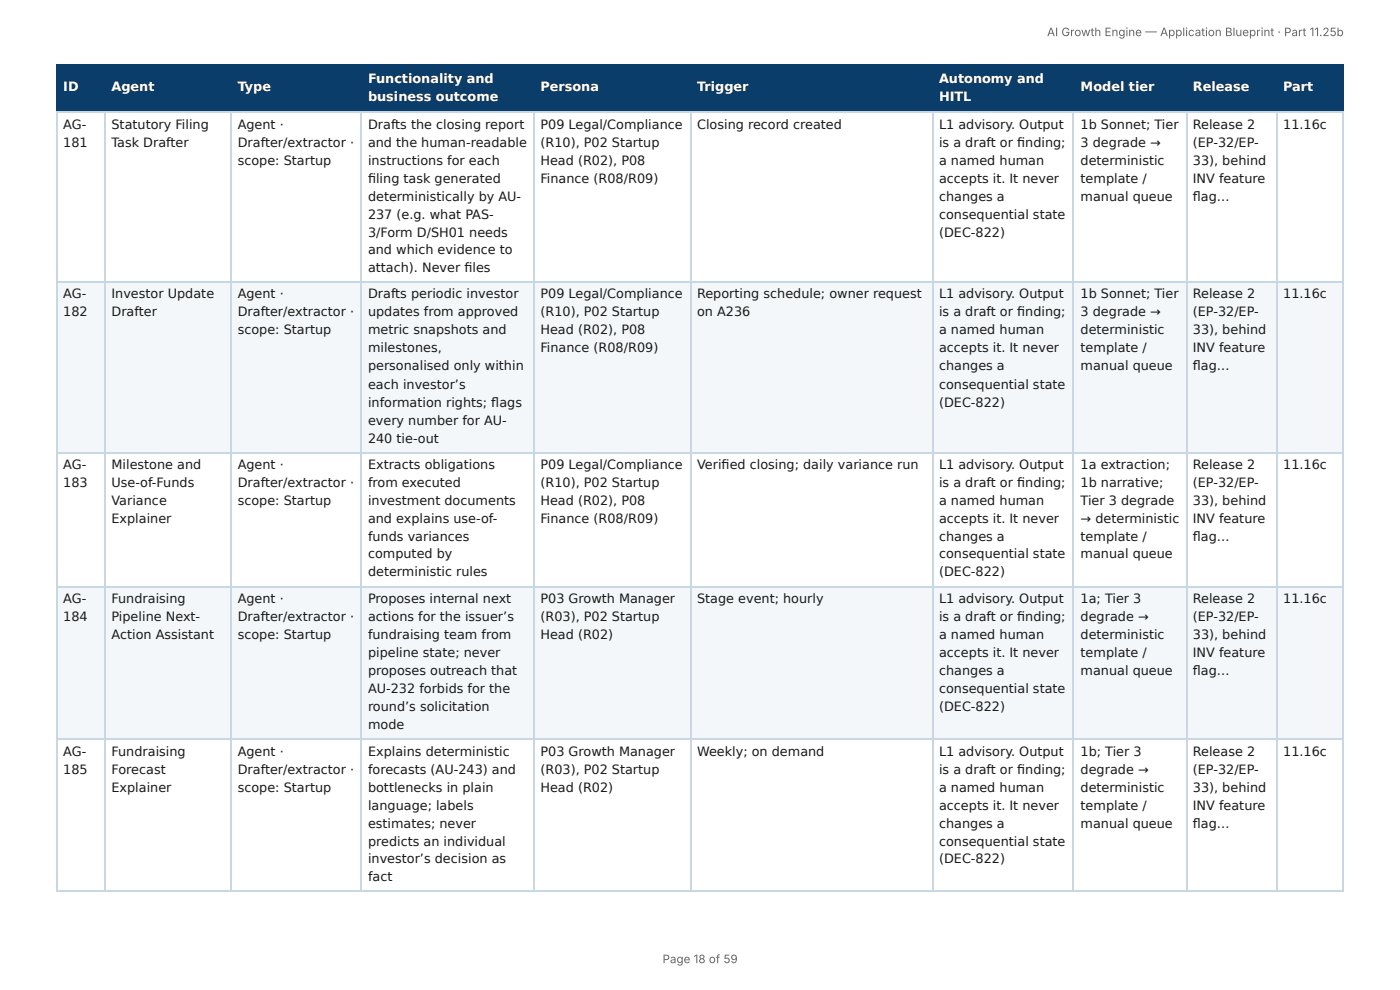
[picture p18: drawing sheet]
<svg xmlns="http://www.w3.org/2000/svg" width="297mm" height="210mm" viewBox="0 0 297 210" stroke-linecap="round" stroke-linejoin="round" font-family="sans-serif">
<defs><g id="words">
<g font-size="2.7" fill="#fff">
<text x="78.2" y="17.6">Functionality and</text>
<text x="199.4" y="17.6">Autonomy and</text>
<text x="13.4" y="19.4">ID</text>
<text x="23.7" y="19.4">Agent</text>
<text x="50.5" y="19.4">Type</text>
<text x="78.2" y="21.4">business outcome</text>
<text x="114.8" y="19.4">Persona</text>
<text x="148.1" y="19.4">Trigger</text>
<text x="199.4" y="21.4">HITL</text>
<text x="229.5" y="19.4">Model tier</text>
<text x="253.4" y="19.4">Release</text>
<text x="272.6" y="19.4">Part</text>
</g>
<g font-size="2.7" fill="#1a1a1a">
<text x="13.4" y="27.3">AG-</text>
<text x="23.7" y="27.3">Statutory Filing</text>
<text x="50.5" y="27.3">Agent ·</text>
<text x="78.2" y="27.3">Drafts the closing report</text>
<text x="114.8" y="27.3">P09 Legal/Compliance</text>
<text x="148.1" y="27.3">Closing record created</text>
<text x="199.4" y="27.3">L1 advisory. Output</text>
<text x="229.5" y="27.3">1b Sonnet; Tier</text>
<text x="253.4" y="27.3">Release 2</text>
<text x="272.6" y="27.3">11.16c</text>
<text x="13.4" y="31.1">181</text>
<text x="23.7" y="31.1">Task Drafter</text>
<text x="50.5" y="31.1">Drafter/extractor ·</text>
<text x="50.5" y="35">scope: Startup</text>
<text x="78.2" y="31.1">and the human-readable</text>
<text x="78.2" y="35">instructions for each</text>
<text x="114.8" y="31.1">(R10), P02 Startup</text>
<text x="114.8" y="35">Head (R02), P08</text>
<text x="199.4" y="31.1">is a draft or fi nding;</text>
<text x="199.4" y="35">a named human</text>
<text x="229.5" y="31.1">3 degrade →</text>
<text x="229.5" y="35">deterministic</text>
<text x="253.4" y="31.1">(EP-32/EP-</text>
<text x="253.4" y="35">33), behind</text>
<text x="78.2" y="38.8">fi ling task generated</text>
<text x="114.8" y="38.8">Finance (R08/R09)</text>
<text x="199.4" y="38.8">accepts it. It never</text>
<text x="229.5" y="38.8">template /</text>
<text x="253.4" y="38.8">INV feature</text>
<text x="78.2" y="42.6">deterministically by AU-</text>
<text x="78.2" y="46.5">237 (e.g. what PAS-</text>
<text x="199.4" y="42.6">changes a</text>
<text x="199.4" y="46.5">consequential state</text>
<text x="229.5" y="42.6">manual queue</text>
<text x="253.4" y="42.6">fl ag…</text>
<text x="78.2" y="50.3">3/Form D/SH01 needs</text>
<text x="78.2" y="53.9">and which evidence to</text>
<text x="199.4" y="50.3">(DEC-822)</text>
<text x="78.2" y="57.7">attach). Never fi les</text>
<text x="13.4" y="63.3">AG-</text>
<text x="23.7" y="63.3">Investor Update</text>
<text x="50.5" y="63.3">Agent ·</text>
<text x="78.2" y="63.3">Drafts periodic investor</text>
<text x="114.8" y="63.3">P09 Legal/Compliance</text>
<text x="148.1" y="63.3">Reporting schedule; owner request</text>
<text x="199.4" y="63.3">L1 advisory. Output</text>
<text x="229.5" y="63.3">1b Sonnet; Tier</text>
<text x="253.4" y="63.3">Release 2</text>
<text x="272.6" y="63.3">11.16c</text>
<text x="13.4" y="67.2">182</text>
<text x="23.7" y="67.2">Drafter</text>
<text x="50.5" y="67.2">Drafter/extractor ·</text>
<text x="50.5" y="71">scope: Startup</text>
<text x="78.2" y="67.2">updates from approved</text>
<text x="78.2" y="71">metric snapshots and</text>
<text x="114.8" y="67.2">(R10), P02 Startup</text>
<text x="114.8" y="71">Head (R02), P08</text>
<text x="148.1" y="67.2">on A236</text>
<text x="199.4" y="67.2">is a draft or fi nding;</text>
<text x="199.4" y="71">a named human</text>
<text x="229.5" y="67.2">3 degrade →</text>
<text x="229.5" y="71">deterministic</text>
<text x="253.4" y="67.2">(EP-32/EP-</text>
<text x="253.4" y="71">33), behind</text>
<text x="78.2" y="74.8">milestones,</text>
<text x="114.8" y="74.8">Finance (R08/R09)</text>
<text x="199.4" y="74.8">accepts it. It never</text>
<text x="229.5" y="74.8">template /</text>
<text x="253.4" y="74.8">INV feature</text>
<text x="78.2" y="78.7">personalised only within</text>
<text x="78.2" y="82.5">each investor’s</text>
<text x="199.4" y="78.7">changes a</text>
<text x="199.4" y="82.5">consequential state</text>
<text x="229.5" y="78.7">manual queue</text>
<text x="253.4" y="78.7">fl ag…</text>
<text x="78.2" y="86.3">information rights; fl ags</text>
<text x="199.4" y="86.3">(DEC-822)</text>
<text x="78.2" y="90.2">every number for AU-</text>
<text x="78.2" y="94">240 tie-out</text>
<text x="13.4" y="99.6">AG-</text>
<text x="23.7" y="99.6">Milestone and</text>
<text x="50.5" y="99.6">Agent ·</text>
<text x="78.2" y="99.6">Extracts obligations</text>
<text x="114.8" y="99.6">P09 Legal/Compliance</text>
<text x="148.1" y="99.6">Verifi ed closing; daily variance run</text>
<text x="199.4" y="99.6">L1 advisory. Output</text>
<text x="229.5" y="99.6">1a extraction;</text>
<text x="253.4" y="99.6">Release 2</text>
<text x="272.6" y="99.6">11.16c</text>
<text x="13.4" y="103.5">183</text>
<text x="23.7" y="103.5">Use-of-Funds</text>
<text x="23.7" y="107.3">Variance</text>
<text x="50.5" y="103.5">Drafter/extractor ·</text>
<text x="50.5" y="107.3">scope: Startup</text>
<text x="78.2" y="103.5">from executed</text>
<text x="78.2" y="107.3">investment documents</text>
<text x="114.8" y="103.5">(R10), P02 Startup</text>
<text x="114.8" y="107.3">Head (R02), P08</text>
<text x="199.4" y="103.5">is a draft or fi nding;</text>
<text x="199.4" y="107.3">a named human</text>
<text x="229.5" y="103.5">1b narrative;</text>
<text x="229.5" y="107.3">Tier 3 degrade</text>
<text x="253.4" y="103.5">(EP-32/EP-</text>
<text x="253.4" y="107.3">33), behind</text>
<text x="23.7" y="111.1">Explainer</text>
<text x="78.2" y="111.1">and explains use-of-</text>
<text x="114.8" y="111.1">Finance (R08/R09)</text>
<text x="199.4" y="111.1">accepts it. It never</text>
<text x="229.5" y="111.1">→ deterministic</text>
<text x="253.4" y="111.1">INV feature</text>
<text x="78.2" y="115">funds variances</text>
<text x="78.2" y="118.5">computed by</text>
<text x="199.4" y="115">changes a</text>
<text x="199.4" y="118.5">consequential state</text>
<text x="229.5" y="115">template /</text>
<text x="229.5" y="118.5">manual queue</text>
<text x="253.4" y="115">fl ag…</text>
<text x="78.2" y="122.4">deterministic rules</text>
<text x="199.4" y="122.4">(DEC-822)</text>
<text x="13.4" y="128">AG-</text>
<text x="13.4" y="131.8">184</text>
<text x="23.7" y="128">Fundraising</text>
<text x="23.7" y="131.8">Pipeline Next-</text>
<text x="50.5" y="128">Agent ·</text>
<text x="50.5" y="131.8">Drafter/extractor ·</text>
<text x="78.2" y="128">Proposes internal next</text>
<text x="78.2" y="131.8">actions for the issuer’s</text>
<text x="114.8" y="128">P03 Growth Manager</text>
<text x="114.8" y="131.8">(R03), P02 Startup</text>
<text x="148.1" y="128">Stage event; hourly</text>
<text x="199.4" y="128">L1 advisory. Output</text>
<text x="199.4" y="131.8">is a draft or fi nding;</text>
<text x="229.5" y="128">1a; Tier 3</text>
<text x="229.5" y="131.8">degrade →</text>
<text x="253.4" y="128">Release 2</text>
<text x="253.4" y="131.8">(EP-32/EP-</text>
<text x="272.6" y="128">11.16c</text>
<text x="23.7" y="135.7">Action Assistant</text>
<text x="50.5" y="135.7">scope: Startup</text>
<text x="78.2" y="135.7">fundraising team from</text>
<text x="114.8" y="135.7">Head (R02)</text>
<text x="199.4" y="135.7">a named human</text>
<text x="229.5" y="135.7">deterministic</text>
<text x="253.4" y="135.7">33), behind</text>
<text x="78.2" y="139.5">pipeline state; never</text>
<text x="78.2" y="143.3">proposes outreach that</text>
<text x="199.4" y="139.5">accepts it. It never</text>
<text x="199.4" y="143.3">changes a</text>
<text x="229.5" y="139.5">template /</text>
<text x="229.5" y="143.3">manual queue</text>
<text x="253.4" y="139.5">INV feature</text>
<text x="253.4" y="143.3">fl ag…</text>
<text x="78.2" y="147.2">AU-232 forbids for the</text>
<text x="199.4" y="147.2">consequential state</text>
<text x="78.2" y="151">round’s solicitation</text>
<text x="78.2" y="154.8">mode</text>
<text x="199.4" y="151">(DEC-822)</text>
<text x="13.4" y="160.5">AG-</text>
<text x="23.7" y="160.5">Fundraising</text>
<text x="50.5" y="160.5">Agent ·</text>
<text x="78.2" y="160.5">Explains deterministic</text>
<text x="114.8" y="160.5">P03 Growth Manager</text>
<text x="148.1" y="160.5">Weekly; on demand</text>
<text x="199.4" y="160.5">L1 advisory. Output</text>
<text x="229.5" y="160.5">1b; Tier 3</text>
<text x="253.4" y="160.5">Release 2</text>
<text x="272.6" y="160.5">11.16c</text>
<text x="13.4" y="164.3">185</text>
<text x="23.7" y="164.3">Forecast</text>
<text x="50.5" y="164.3">Drafter/extractor ·</text>
<text x="78.2" y="164.3">forecasts (AU-243) and</text>
<text x="114.8" y="164.3">(R03), P02 Startup</text>
<text x="199.4" y="164.3">is a draft or fi nding;</text>
<text x="229.5" y="164.3">degrade →</text>
<text x="253.4" y="164.3">(EP-32/EP-</text>
<text x="23.7" y="168.1">Explainer</text>
<text x="50.5" y="168.1">scope: Startup</text>
<text x="78.2" y="168.1">bottlenecks in plain</text>
<text x="78.2" y="172">language; labels</text>
<text x="114.8" y="168.1">Head (R02)</text>
<text x="199.4" y="168.1">a named human</text>
<text x="199.4" y="172">accepts it. It never</text>
<text x="229.5" y="168.1">deterministic</text>
<text x="229.5" y="172">template /</text>
<text x="253.4" y="168.1">33), behind</text>
<text x="253.4" y="172">INV feature</text>
<text x="78.2" y="175.8">estimates; never</text>
<text x="78.2" y="179.6">predicts an individual</text>
<text x="199.4" y="175.8">changes a</text>
<text x="199.4" y="179.6">consequential state</text>
<text x="229.5" y="175.8">manual queue</text>
<text x="253.4" y="175.8">fl ag…</text>
<text x="78.2" y="183.2">investor’s decision as</text>
<text x="199.4" y="183.2">(DEC-822)</text>
<text x="78.2" y="187">fact</text>
</g>
<g font-size="2.5" fill="#666">
<text x="222.4" y="7.7">AI Growth Engine — Application Blueprint · Part 11.25b</text>
<text x="140.7" y="204.5">Page 18 of 59</text>
</g>
</g></defs>
<g fill="#0b3d6b">
<path d="M12.2 14h10.2v9.7h-10.2z"/>
<path d="M22.4 14h26.6v9.7h-26.6z"/>
<path d="M49 14h27.8v9.7h-27.8z"/>
<path d="M76.8 14h36.6v9.7h-36.6z"/>
<path d="M113.4 14h33.2v9.7h-33.2z"/>
<path d="M146.6 14h51.4v9.7h-51.4z"/>
<path d="M198 14h30.1v9.7h-30.1z"/>
<path d="M228.1 14h23.8v9.7h-23.8z"/>
<path d="M251.9 14h19.1v9.7h-19.1z"/>
<path d="M271 14h14.4v9.7h-14.4z"/>
</g>
<g fill="#f4f7fa">
<path d="M12.2 60h10.2v36.1h-10.2z"/>
<path d="M22.4 60h26.6v36.1h-26.6z"/>
<path d="M49 60h27.8v36.1h-27.8z"/>
<path d="M76.8 60h36.6v36.1h-36.6z"/>
<path d="M113.4 60h33.2v36.1h-33.2z"/>
<path d="M146.6 60h51.4v36.1h-51.4z"/>
<path d="M198 60h30.1v36.1h-30.1z"/>
<path d="M228.1 60h23.8v36.1h-23.8z"/>
<path d="M251.9 60h19.1v36.1h-19.1z"/>
<path d="M271 60h14.4v36.1h-14.4z"/>
<path d="M12.2 124.7h10.2v32.2h-10.2z"/>
<path d="M22.4 124.7h26.6v32.2h-26.6z"/>
<path d="M49 124.7h27.8v32.2h-27.8z"/>
<path d="M76.8 124.7h36.6v32.2h-36.6z"/>
<path d="M113.4 124.7h33.2v32.2h-33.2z"/>
<path d="M146.6 124.7h51.4v32.2h-51.4z"/>
<path d="M198 124.7h30.1v32.2h-30.1z"/>
<path d="M228.1 124.7h23.8v32.2h-23.8z"/>
<path d="M251.9 124.7h19.1v32.2h-19.1z"/>
<path d="M271 124.7h14.4v32.2h-14.4z"/>
</g>
<g fill="none" stroke="#0b3d6b" stroke-width=".26">
<path d="M11.9 13.9h273.5M12 13.8v10.2M22.3 13.8v10.2M49.1 13.8v10.2M76.7 13.8v10.2M113.5 13.8v10.2M146.7 13.8v10.2M198.1 13.8v10.2M228 13.8v10.2M252 13.8v10.2M271.2 13.8v10.2M285.2 13.8v10.2"/>
<path d="M11.9 23.9h273.5"/>
</g>
<g fill="none" stroke="#c9d6e3" stroke-width=".26">
<path d="M11.9 23.9h273.5M12 24v165.3M22.3 24v165.3M49.1 24v165.3M76.7 24v165.3M113.5 24v165.3M146.7 24v165.3M198.1 24v165.3M228 24v165.3M252 24v165.3M271.2 24v165.3M285.2 24v165.3"/>
<path d="M11.9 59.9h273.5M11.9 96.2h273.5M11.9 124.5h273.5M11.9 157h273.5M11.9 189.2h273.5"/>
</g>
<use href="#words"/>
</svg>
